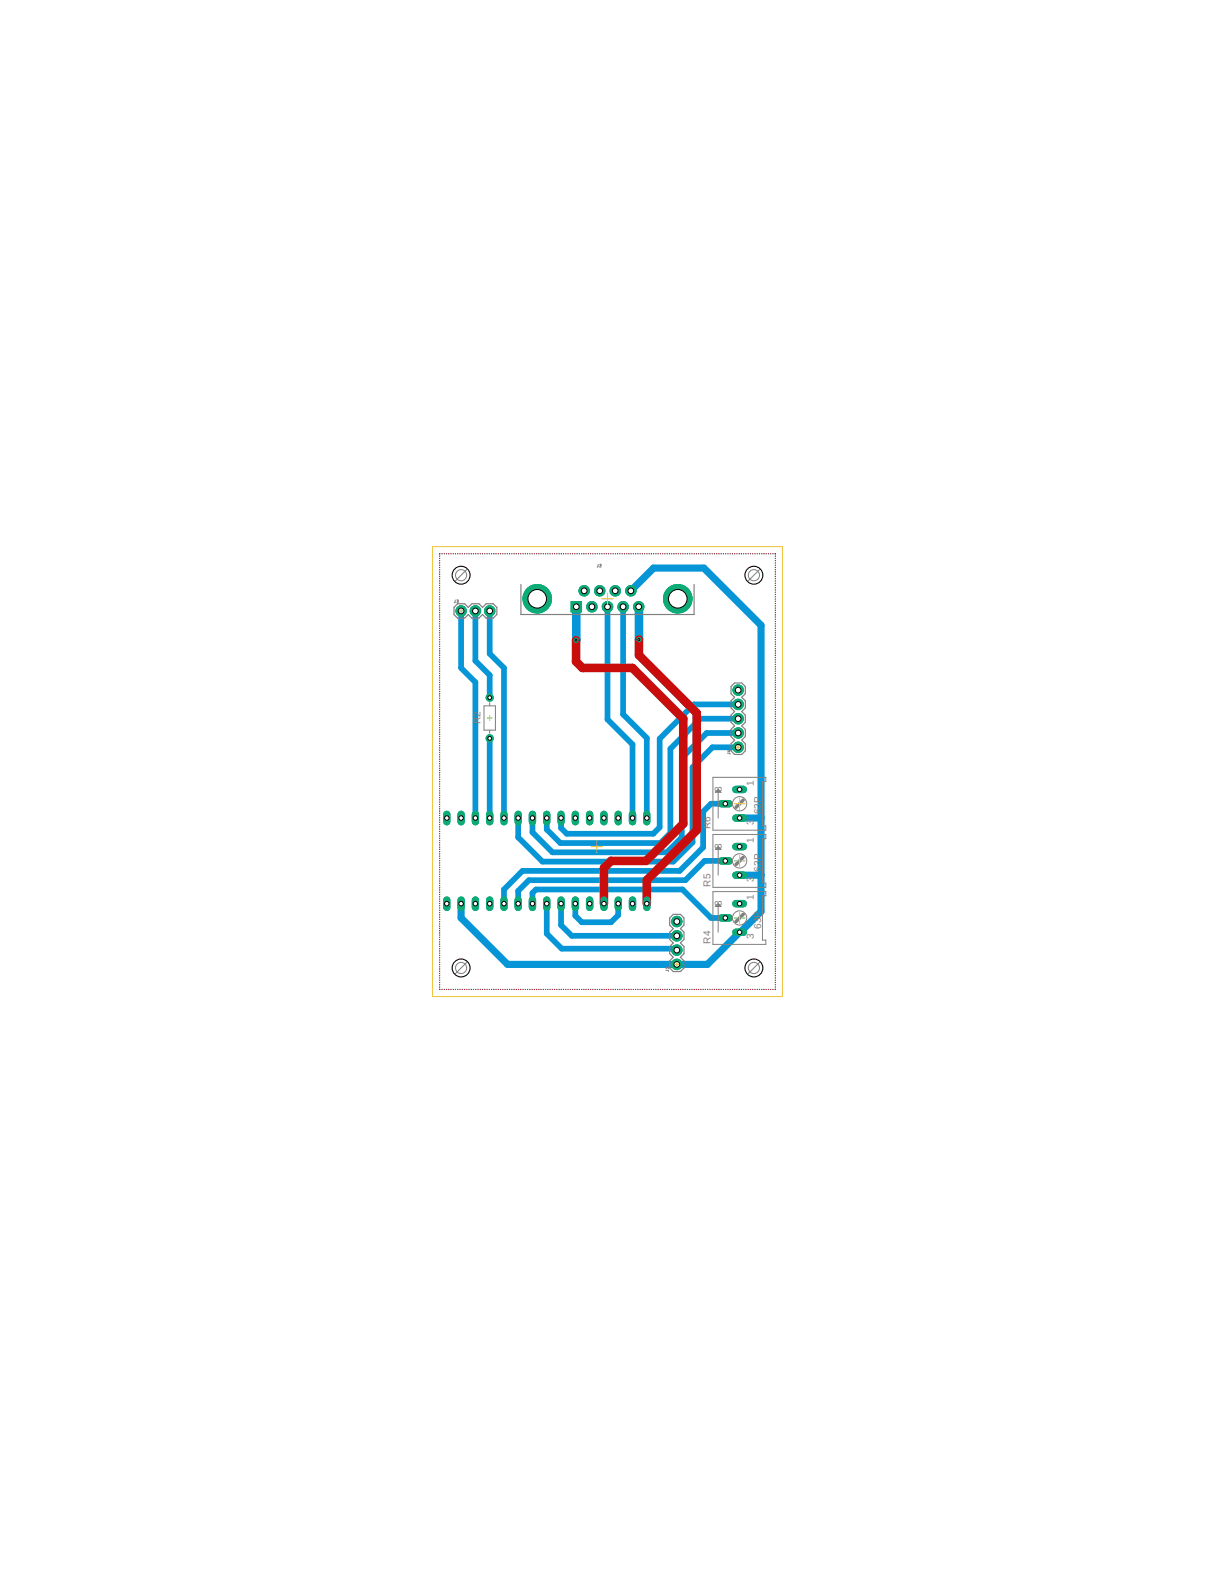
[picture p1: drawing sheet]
<svg xmlns="http://www.w3.org/2000/svg" width="216mm" height="279mm" viewBox="0 0 216 279" stroke-linecap="round" stroke-linejoin="round" font-family="sans-serif">
<defs><g id="words">
<g font-size="1.8" fill="#808080">
<text x="85.4" y="128.7" transform="rotate(-90 85.4 128.7)">R2</text>
<text x="128.3" y="140.7" transform="rotate(-90 128.3 140.7)">3</text>
<text x="134" y="139.7" transform="rotate(-90 134 139.7)">1</text>
<text x="126.2" y="147.4" transform="rotate(-90 126.2 147.4)">R6</text>
<text x="134" y="149.8" transform="rotate(-90 134 149.8)">1</text>
<text x="134" y="146.7" transform="rotate(-90 134 146.7)">3</text>
<text x="135.2" y="144.8" transform="rotate(-90 135.2 144.8)">63P</text>
<text x="128.3" y="150.9" transform="rotate(-90 128.3 150.9)">3</text>
<text x="135.2" y="154.9" transform="rotate(-90 135.2 154.9)">63P</text>
<text x="126.2" y="157.6" transform="rotate(-90 126.2 157.6)">R5</text>
<text x="128.3" y="161" transform="rotate(-90 128.3 161)">3</text>
<text x="134" y="160" transform="rotate(-90 134 160)">1</text>
<text x="134" y="156.8" transform="rotate(-90 134 156.8)">3</text>
<text x="126.2" y="167.7" transform="rotate(-90 126.2 167.7)">R4</text>
<text x="134" y="167" transform="rotate(-90 134 167)">3</text>
<text x="135.2" y="165.1" transform="rotate(-90 135.2 165.1)">63P</text>
</g>
</g></defs>
<g fill="none" stroke="#0696d7" stroke-width="1">
<path d="M81.9 108.6v10.1l2.6 2.6v24.1M84.5 108.6v8.9l2.5 2.5v4M87 108.6v7.6l2.6 2.5v26.7M107.9 107.8v20.1l4.5 4.4v13.1M110.7 107.8v19.2l4.2 4.2v14.2M87 131.2v14.2M131.2 132.8h-4.6l-3.5 3.6v13.3l-3.5 3.4h-23.2l-4.3-4.3v-3.4M131.2 127.7h-6.8l-5.3 5.4v15l-1.8 1.7h-17.7l-2.4-2.4v-2M131.2 125.2h-7.9l-6.1 6.1v15.7l-1.1 1.2h-15.4l-1-1v-1.8M131.2 130.3h-5.6l-4.4 4.4v14.1l-2.7 2.7h-20.3l-3.6-3.6v-2.5M128.9 153h-3.7l-3.4 3.4h-27.8l-1.9 1.9v2.3M128.9 142.9h-2.6l-1.4 1.4v6.3l-4.1 4.2h-28l-3.2 3.3v2.5"/>
<path d="M94.6 160.6v-1.9l.6-.6h26.1l5 5.1h2.6M97.2 160.6v5.3l2.6 2.7h20.2l.3 .3M99.7 160.6v3.8l1.9 1.9h18.7M102.2 160.6v2.2l1.2 1.1h5.2l1.3-1.3v-2"/>
</g>
<path d="M112.1 105l4-4h9l10.1 10.1v50.9l-9.5 9.4h-35.5l-8.3-8.2v-2.6M131.4 145.4h3.8M131.4 155.6h3.8" fill="none" stroke="#0696d7" stroke-width="1.3"/>
<g fill="none" stroke="#0696d7" stroke-width=".19">
<path d="M78.1 98.8v.1M78.1 99.2v.1M78.1 99.6v.1M78.2 98.4l-.1 .1M78.5 98.4h.1M78.9 98.4h.1M79.3 98.4h.1M79.7 98.4h.1M80.1 98.4h.1M80.5 98.4h.1M80.9 98.4h.1M81.3 98.4h.1"/>
<path d="M81.7 98.4h.1M82.1 98.4h.1M82.5 98.4h.1M82.9 98.4h.1M83.3 98.4h.1M83.7 98.4h.1M84.1 98.4h.1M84.5 98.4h.1M84.9 98.4h.1M85.3 98.4h.1M85.7 98.4h.1M86.1 98.4h.1"/>
<path d="M86.5 98.4h.1M86.9 98.4h.1M87.3 98.4h.1M87.7 98.4h.1M88.1 98.4h.1M88.5 98.4h.1M88.9 98.4h.1M89.3 98.4h.1M89.7 98.4h.1M90.1 98.4h.1M90.5 98.4h.1M90.9 98.4h.1"/>
<path d="M91.3 98.4h.1M91.7 98.4h.1M92.1 98.4h.1M92.5 98.4h.1M92.9 98.4h.1M93.3 98.4h.1M93.7 98.4h.1M94.1 98.4h.1M94.5 98.4h.1M94.9 98.4h.1M95.3 98.4h.1M95.7 98.4h.1"/>
<path d="M96.1 98.4h.1M96.5 98.4h.1M96.9 98.4h.1M97.3 98.4h.1M97.7 98.4h.1M98.1 98.4h.1M98.5 98.4h.1M98.9 98.4h.1M99.3 98.4h.1M99.7 98.4h.1M100.1 98.4h.1M100.5 98.4h.1"/>
<path d="M100.9 98.4h.1M101.3 98.4h.1M101.7 98.4h.1M102.1 98.4h.1M102.5 98.4h.1M102.9 98.4h.1M103.3 98.4h.1M103.7 98.4h.1M104.1 98.4h.1M104.5 98.4h.1M104.9 98.4h.1M105.3 98.4h.1"/>
<path d="M105.7 98.4h.1M106.1 98.4h.1M106.5 98.4h.1M106.9 98.4h.1M107.3 98.4h.1M107.7 98.4h.1M108.1 98.4h.1M108.5 98.4h.1M108.9 98.4h.1M109.3 98.4h.1M109.7 98.4h.1M110.1 98.4h.1"/>
<path d="M110.5 98.4h.1M110.9 98.4h.1M111.3 98.4h.1M111.7 98.4h.1M112.1 98.4h.1M112.5 98.4h.1M112.9 98.4h.1M113.3 98.4h.1M113.7 98.4h.1M114.1 98.4h.1M114.5 98.4h.1M114.9 98.4h.1"/>
<path d="M115.3 98.4h.1M115.7 98.4h.1M116.1 98.4h.1M116.5 98.4h.1M116.9 98.4h.1M117.3 98.4h.1M117.7 98.4h.1M118.1 98.4h.1M118.5 98.4h.1M118.9 98.4h.1M119.3 98.4h.1M119.7 98.4h.1"/>
<path d="M120.1 98.4h.1M120.5 98.4h.1M120.9 98.4h.1M121.3 98.4h.1M121.7 98.4h.1M122.1 98.4h.1M122.5 98.4h.1M122.9 98.4h.1M123.3 98.4h.1M123.7 98.4h.1M124.1 98.4h.1M124.5 98.4h.1"/>
<path d="M124.9 98.4h.1M125.3 98.4h.1M125.7 98.4h.1M126.1 98.4h.1M126.5 98.4h.1M126.9 98.4h.1M127.3 98.4h.1M127.7 98.4h.1M128.1 98.4h.1M128.5 98.4h.1M128.9 98.4h.1M129.3 98.4h.1"/>
<path d="M129.7 98.4h.1M130.1 98.4h.1M130.5 98.4h.1M130.9 98.4h.1M131.3 98.4h.1M131.7 98.4h.1M132.1 98.4h.1M132.5 98.4h.1M132.9 98.4h.1M133.3 98.4h.1M133.7 98.4h.1M134.1 98.4h.1"/>
<path d="M134.5 98.4h.1M134.9 98.4h.1M135.3 98.4h.1M135.7 98.4h.1M136.1 98.4h.1M136.5 98.4h.1M136.9 98.4h.1M137.3 98.4h.1M137.7 98.4l.1 .1M137.8 98.8v.1M137.8 99.2v.1M137.8 99.6v.1"/>
<path d="M78.1 100v.1M78.1 100.4v.1M78.1 100.8v.1M78.1 101.2v.1M78.1 101.6v.1M78.1 102v.1M78.1 102.4v.1M78.1 102.8v.1M78.1 103.2v.1M78.1 103.6v.1M78.1 104v.1M78.1 104.4v.1"/>
<path d="M78.1 104.8v.1M78.1 105.2v.1M78.1 105.6v.1M78.1 106v.1M78.1 106.4v.1M78.1 106.8v.1M78.1 107.3h.1M78.1 107.7h.1M78.1 108.1h.1M78.1 108.4v.1M78.1 108.8v.1M78.1 109.2v.1"/>
<path d="M78.1 109.6v.1M78.1 110v.1M78.1 110.4v.1M78.1 110.8v.1M78.1 111.3h.1M78.1 111.7h.1M78.1 112.1h.1M78.1 112.5h.1M78.1 112.9h.1M78.1 113.3h.1M78.1 113.7h.1M78.1 114.1h.1"/>
<path d="M78.1 114.5h.1M78.1 114.9h.1M78.1 115.3h.1M78.1 115.7h.1M78.1 116.1h.1M78.1 116.5h.1M78.1 116.9h.1M78.1 117.3h.1M78.1 117.7h.1M78.1 118.1h.1M78.1 118.5h.1M78.1 118.9h.1"/>
<path d="M78.1 119.3h.1M78.1 119.7h.1M137.8 100v.1M137.8 100.4v.1M137.8 100.8v.1M137.8 101.2v.1M137.8 101.6v.1M137.8 102v.1M137.8 102.4v.1M137.8 102.8v.1M137.8 103.2v.1M137.8 103.6v.1"/>
<path d="M137.8 104v.1M137.8 104.4v.1M137.8 104.8v.1M137.8 105.2v.1M137.8 105.6v.1M137.8 106v.1M137.8 106.4v.1M137.8 106.8v.1M137.8 107.3h.1M137.8 107.7h.1M137.8 108.1h.1M137.8 108.4v.1"/>
<path d="M137.8 108.8v.1M137.8 109.2v.1M137.8 109.6v.1M137.8 110v.1M137.8 110.4v.1M137.8 110.8v.1M137.8 111.3h.1M137.8 111.7h.1M137.8 112.1h.1M137.8 112.5h.1M137.8 112.9h.1M137.8 113.3h.1"/>
<path d="M137.8 113.7h.1M137.8 114.1h.1M137.8 114.5h.1M137.8 114.9h.1M137.8 115.3h.1M137.8 115.7h.1M137.8 116.1h.1M137.8 116.5h.1M137.8 116.9h.1M137.8 117.3h.1M137.8 117.7h.1M137.8 118.1h.1"/>
<path d="M137.8 118.5h.1M137.8 118.9h.1M137.8 119.3h.1M137.8 119.7h.1M78.1 120.1h.1M78.1 120.5h.1M78.1 120.9h.1M78.1 121.3h.1M78.1 121.7h.1M78.1 122.1h.1M78.1 122.5h.1M78.1 122.9h.1"/>
<path d="M78.1 123.3h.1M78.1 123.7h.1M78.1 124.1h.1M78.1 124.5h.1M78.1 124.9h.1M78.1 125.3h.1M78.1 125.7h.1M78.1 126.1h.1M78.1 126.5h.1M78.1 126.9h.1M78.1 127.3h.1M78.1 127.7h.1"/>
<path d="M78.1 128.1h.1M78.1 128.5h.1M78.1 128.9h.1M78.1 129.3h.1M78.1 129.7v.1M78.1 130.1v.1M78.1 130.5v.1M78.1 130.9h.1M78.1 131.3h.1M78.1 131.7h.1M78.1 132.1h.1M78.1 132.5h.1"/>
<path d="M78.1 132.9h.1M78.1 133.3h.1M78.1 133.7v.1M78.1 134.1v.1M78.1 134.5v.1M78.1 134.9v.1M78.1 135.3v.1M78.1 135.7v.1M78.1 136.1v.1M78.1 136.5v.1M78.1 136.9v.1M78.1 137.3v.1"/>
<path d="M78.1 137.7v.1M78.1 138.1v.1M78.1 138.5v.1M78.1 138.9v.1M78.1 139.3v.1M78.1 139.7v.1M137.8 120.1h.1M137.8 120.5h.1M137.8 120.9h.1M137.8 121.3h.1M137.8 121.7h.1M137.8 122.1h.1"/>
<path d="M137.8 122.5h.1M137.8 122.9h.1M137.8 123.3h.1M137.8 123.7h.1M137.8 124.1h.1M137.8 124.5h.1M137.8 124.9h.1M137.8 125.3h.1M137.8 125.7h.1M137.8 126.1h.1M137.8 126.5h.1M137.8 126.9h.1"/>
<path d="M137.8 127.3h.1M137.8 127.7h.1M137.8 128.1h.1M137.8 128.5h.1M137.8 128.9h.1M137.8 129.3h.1M137.8 129.7v.1M137.8 130.1v.1M137.8 130.5v.1M137.8 130.9h.1M137.8 131.3h.1M137.8 131.7h.1"/>
<path d="M137.8 132.1h.1M137.8 132.5h.1M137.8 132.9h.1M137.8 133.3h.1M137.8 133.7v.1M137.8 134.1v.1M137.8 134.5v.1M137.8 134.9v.1M137.8 135.3v.1M137.8 135.7v.1M137.8 136.1v.1M137.8 136.5v.1"/>
<path d="M137.8 136.9v.1M137.8 137.3v.1M137.8 137.7v.1M137.8 138.1v.1M137.8 138.5v.1M137.8 138.9v.1M137.8 139.3v.1M137.8 139.7v.1M78.1 140.1v.1M78.1 140.5v.1M78.1 140.9v.1M78.1 141.3v.1"/>
<path d="M78.1 141.7v.1M78.1 142.1v.1M78.1 142.5v.1M78.1 142.9v.1M78.1 143.3v.1M78.1 143.7v.1M78.1 144.1v.1M78.1 144.5v.1M78.1 144.9v.1M78.1 145.3v.1M78.1 145.7v.1M78.1 146.1v.1"/>
<path d="M78.1 146.5v.1M78.1 146.9v.1M78.1 147.3v.1M78.1 147.7v.1M78.1 148.1v.1M78.1 148.5v.1M78.1 148.9v.1M78.1 149.4h.1M78.1 149.8h.1M78.1 150.2h.1M78.1 150.6h.1M78.1 150.9v.1"/>
<path d="M78.1 151.3v.1M78.1 151.7v.1M78.1 152.1v.1M78.1 152.5v.1M78.1 153h.1M78.1 153.4h.1M78.1 153.8h.1M78.1 154.2h.1M78.1 154.6h.1M78.1 155h.1M78.1 155.4h.1M78.1 155.8h.1"/>
<path d="M78.1 156.2h.1M78.1 156.6h.1M78.1 157h.1M78.1 157.4h.1M78.1 157.8h.1M78.1 158.2h.1M78.1 158.6h.1M78.1 159h.1M78.1 159.4h.1M78.1 159.8h.1M137.8 140.1v.1M137.8 140.5v.1"/>
<path d="M137.8 140.9v.1M137.8 141.3v.1M137.8 141.7v.1M137.8 142.1v.1M137.8 142.5v.1M137.8 142.9v.1M137.8 143.3v.1M137.8 143.7v.1M137.8 144.1v.1M137.8 144.5v.1M137.8 144.9v.1M137.8 145.3v.1"/>
<path d="M137.8 145.7v.1M137.8 146.1v.1M137.8 146.5v.1M137.8 146.9v.1M137.8 147.3v.1M137.8 147.7v.1M137.8 148.1v.1M137.8 148.5v.1M137.8 148.9v.1M137.8 149.4h.1M137.8 149.8h.1M137.8 150.2h.1"/>
<path d="M137.8 150.6h.1M137.8 150.9v.1M137.8 151.3v.1M137.8 151.7v.1M137.8 152.1v.1M137.8 152.5v.1M137.8 153h.1M137.8 153.4h.1M137.8 153.8h.1M137.8 154.2h.1M137.8 154.6h.1M137.8 155h.1"/>
<path d="M137.8 155.4h.1M137.8 155.8h.1M137.8 156.2h.1M137.8 156.6h.1M137.8 157h.1M137.8 157.4h.1M137.8 157.8h.1M137.8 158.2h.1M137.8 158.6h.1M137.8 159h.1M137.8 159.4h.1M137.8 159.8h.1"/>
<path d="M78.1 175.8l.1 .1M78.1 160.2h.1M78.1 160.6h.1M78.1 161h.1M78.1 161.4h.1M78.1 161.8h.1M78.1 162.2h.1M78.1 162.6h.1M78.1 163h.1M78.1 163.4h.1M78.1 163.8h.1M78.1 164.2h.1"/>
<path d="M78.1 164.6h.1M78.1 165h.1M78.1 165.4h.1M78.1 165.8h.1M78.1 166.2h.1M78.1 166.6h.1M78.1 167h.1M78.1 167.4h.1M78.1 167.8h.1M78.1 168.2h.1M78.1 168.6h.1M78.1 169h.1"/>
<path d="M78.1 169.4h.1M78.1 169.8h.1M78.1 170.2h.1M78.1 170.6h.1M78.1 171h.1M78.1 171.4h.1M78.1 171.8v.1M78.1 172.2v.1M78.1 172.6v.1M78.1 173h.1M78.1 173.4h.1M78.1 173.8h.1"/>
<path d="M78.1 174.2h.1M78.1 174.6h.1M78.1 175h.1M78.1 175.4v.1M78.5 175.9h.1M78.9 175.9h.1M79.3 175.9h.1M79.7 175.9h.1M80.1 175.9h.1M80.5 175.9h.1M80.9 175.9h.1M81.3 175.9h.1"/>
<path d="M81.7 175.9h.1M82.1 175.9h.1M82.5 175.9h.1M82.9 175.9h.1M83.3 175.9h.1M83.7 175.9h.1M84.1 175.9h.1M84.5 175.9h.1M84.9 175.9h.1M85.3 175.9h.1M85.7 175.9h.1M86.1 175.9h.1"/>
<path d="M86.5 175.9h.1M86.9 175.9h.1M87.3 175.9h.1M87.7 175.9h.1M88.1 175.9h.1M88.5 175.9h.1M88.9 175.9h.1M89.3 175.9h.1M89.7 175.9h.1M90.1 175.9h.1M90.5 175.9h.1M90.9 175.9h.1"/>
<path d="M91.3 175.9h.1M91.7 175.9h.1M92.1 175.9h.1M92.5 175.9h.1M92.9 175.9h.1M93.3 175.9h.1M93.7 175.9h.1M94.1 175.9h.1M94.5 175.9h.1M94.9 175.9h.1M95.3 175.9h.1M95.7 175.9h.1"/>
<path d="M96.1 175.9h.1M96.5 175.9h.1M96.9 175.9h.1M97.3 175.9h.1M97.7 175.9h.1M98.1 175.9h.1M98.5 175.9h.1M98.9 175.9h.1M99.3 175.9h.1M99.7 175.9h.1M100.1 175.9h.1M100.5 175.9h.1"/>
<path d="M100.9 175.9h.1M101.3 175.9h.1M101.7 175.9h.1M102.1 175.9h.1M102.5 175.9h.1M102.9 175.9h.1M103.3 175.9h.1M103.7 175.9h.1M104.1 175.9h.1M104.5 175.9h.1M104.9 175.9h.1M105.3 175.9h.1"/>
<path d="M105.7 175.9h.1M106.1 175.9h.1M106.5 175.9h.1M106.9 175.9h.1M107.3 175.9h.1M107.7 175.9h.1M108.1 175.9h.1M108.5 175.9h.1M108.9 175.9h.1M109.3 175.9h.1M109.7 175.9h.1M110.1 175.9h.1"/>
<path d="M110.5 175.9h.1M110.9 175.9h.1M111.3 175.9h.1M111.7 175.9h.1M112.1 175.9h.1M112.5 175.9h.1M112.9 175.9h.1M113.3 175.9h.1M113.7 175.9h.1M114.1 175.9h.1M114.5 175.9h.1M114.9 175.9h.1"/>
<path d="M115.3 175.9h.1M115.7 175.9h.1M116.1 175.9h.1M116.5 175.9h.1M116.9 175.9h.1M117.3 175.9h.1M117.7 175.9h.1M118.1 175.9h.1M118.5 175.9h.1M118.9 175.9h.1M119.3 175.9h.1M119.7 175.9h.1"/>
<path d="M120.1 175.9h.1M120.5 175.9h.1M120.9 175.9h.1M121.3 175.9h.1M121.7 175.9h.1M122.1 175.9h.1M122.5 175.9h.1M122.9 175.9h.1M123.3 175.9h.1M123.7 175.9h.1M124.1 175.9h.1M124.5 175.9h.1"/>
<path d="M124.9 175.9h.1M125.3 175.9h.1M125.7 175.9h.1M126.1 175.9h.1M126.5 175.9h.1M126.9 175.9h.1M127.3 175.9h.1M127.7 175.9h.1M128.1 175.9h.1M128.5 175.9h.1M128.9 175.9h.1M129.3 175.9h.1"/>
<path d="M129.7 175.9h.1M130.1 175.9h.1M130.5 175.9h.1M130.9 175.9h.1M131.3 175.9h.1M131.7 175.9h.1M132.1 175.9h.1M132.5 175.9h.1M132.9 175.9h.1M133.3 175.9h.1M133.7 175.9h.1M134.1 175.9h.1"/>
<path d="M134.5 175.9h.1M134.9 175.9h.1M135.3 175.9h.1M135.7 175.9h.1M136.1 175.9h.1M136.5 175.9h.1M136.9 175.9h.1M137.3 175.9h.1M137.8 175.8l-.1 .1M137.8 160.2h.1M137.8 160.6h.1M137.8 161h.1"/>
<path d="M137.8 161.4h.1M137.8 161.8h.1M137.8 162.2h.1M137.8 162.6h.1M137.8 163h.1M137.8 163.4h.1M137.8 163.8h.1M137.8 164.2h.1M137.8 164.6h.1M137.8 165h.1M137.8 165.4h.1M137.8 165.8h.1"/>
<path d="M137.8 166.2h.1M137.8 166.6h.1M137.8 167h.1M137.8 167.4h.1M137.8 167.8h.1M137.8 168.2h.1M137.8 168.6h.1M137.8 169h.1M137.8 169.4h.1M137.8 169.8h.1M137.8 170.2h.1M137.8 170.6h.1"/>
<path d="M137.8 171h.1M137.8 171.4h.1M137.8 171.8v.1M137.8 172.2v.1M137.8 172.6v.1M137.8 173h.1M137.8 173.4h.1M137.8 173.8h.1M137.8 174.2h.1M137.8 174.6h.1M137.8 175h.1M137.8 175.4v.1"/>
</g>
<path d="M102.4 107.8v6M113.5 107.8v5.9" fill="none" stroke="#0696d7" stroke-width="1.5"/>
<circle cx="120.3" cy="171.4" r=".93" fill="#0dab76" stroke="#0dab76" stroke-width=".18"/>
<circle cx="120.3" cy="171.4" r=".51" fill="#fff" stroke="#000" stroke-width=".18"/>
<circle cx="120.3" cy="168.9" r=".93" fill="#0dab76" stroke="#0dab76" stroke-width=".18"/>
<circle cx="120.3" cy="168.9" r=".51" fill="#fff" stroke="#000" stroke-width=".18"/>
<circle cx="120.3" cy="166.3" r=".93" fill="#0dab76" stroke="#0dab76" stroke-width=".18"/>
<circle cx="120.3" cy="166.3" r=".51" fill="#fff" stroke="#000" stroke-width=".18"/>
<circle cx="120.3" cy="163.8" r=".93" fill="#0dab76" stroke="#0dab76" stroke-width=".18"/>
<circle cx="120.3" cy="163.8" r=".51" fill="#fff" stroke="#000" stroke-width=".18"/>
<path d="M101.5 106.9h1.8v1.9h-1.8z" fill="#0dab76" stroke="#0dab76" stroke-width=".18"/>
<circle cx="102.4" cy="107.8" r=".51" fill="#fff" stroke="#000" stroke-width=".18"/>
<circle cx="105.2" cy="107.8" r=".93" fill="#0dab76" stroke="#0dab76" stroke-width=".18"/>
<circle cx="105.2" cy="107.8" r=".51" fill="#fff" stroke="#000" stroke-width=".18"/>
<circle cx="107.9" cy="107.8" r=".93" fill="#0dab76" stroke="#0dab76" stroke-width=".18"/>
<circle cx="107.9" cy="107.8" r=".51" fill="#fff" stroke="#000" stroke-width=".18"/>
<circle cx="110.7" cy="107.8" r=".93" fill="#0dab76" stroke="#0dab76" stroke-width=".18"/>
<circle cx="110.7" cy="107.8" r=".51" fill="#fff" stroke="#000" stroke-width=".18"/>
<circle cx="113.5" cy="107.8" r=".93" fill="#0dab76" stroke="#0dab76" stroke-width=".18"/>
<circle cx="113.5" cy="107.8" r=".51" fill="#fff" stroke="#000" stroke-width=".18"/>
<circle cx="103.8" cy="105" r=".93" fill="#0dab76" stroke="#0dab76" stroke-width=".18"/>
<circle cx="103.8" cy="105" r=".51" fill="#fff" stroke="#000" stroke-width=".18"/>
<circle cx="106.6" cy="105" r=".93" fill="#0dab76" stroke="#0dab76" stroke-width=".18"/>
<circle cx="106.6" cy="105" r=".51" fill="#fff" stroke="#000" stroke-width=".18"/>
<circle cx="109.3" cy="105" r=".93" fill="#0dab76" stroke="#0dab76" stroke-width=".18"/>
<circle cx="109.3" cy="105" r=".51" fill="#fff" stroke="#000" stroke-width=".18"/>
<circle cx="112.1" cy="105" r=".93" fill="#0dab76" stroke="#0dab76" stroke-width=".18"/>
<circle cx="112.1" cy="105" r=".51" fill="#fff" stroke="#000" stroke-width=".18"/>
<circle cx="95.5" cy="106.4" r="2.54" fill="#0dab76" stroke="#0dab76" stroke-width=".18"/>
<circle cx="95.5" cy="106.4" r="1.65" fill="#fff" stroke="#000" stroke-width=".18"/>
<circle cx="120.4" cy="106.4" r="2.54" fill="#0dab76" stroke="#0dab76" stroke-width=".18"/>
<circle cx="120.4" cy="106.4" r="1.65" fill="#fff" stroke="#000" stroke-width=".18"/>
<path d="M130.8 165.7h1.3" fill="none" stroke="#0dab76" stroke-width="1.3"/>
<circle cx="131.4" cy="165.7" r=".4" fill="#fff" stroke="#000" stroke-width=".18"/>
<path d="M130.8 160.6h1.3" fill="none" stroke="#0dab76" stroke-width="1.3"/>
<circle cx="131.4" cy="160.6" r=".4" fill="#fff" stroke="#000" stroke-width=".18"/>
<path d="M128.2 163.2h1.4" fill="none" stroke="#0dab76" stroke-width="1.3"/>
<circle cx="128.9" cy="163.2" r=".4" fill="#fff" stroke="#000" stroke-width=".18"/>
<path d="M130.8 155.6h1.3" fill="none" stroke="#0dab76" stroke-width="1.3"/>
<circle cx="131.4" cy="155.6" r=".4" fill="#fff" stroke="#000" stroke-width=".18"/>
<path d="M130.8 150.5h1.3" fill="none" stroke="#0dab76" stroke-width="1.3"/>
<circle cx="131.4" cy="150.5" r=".4" fill="#fff" stroke="#000" stroke-width=".18"/>
<path d="M128.2 153h1.4" fill="none" stroke="#0dab76" stroke-width="1.3"/>
<circle cx="128.9" cy="153" r=".4" fill="#fff" stroke="#000" stroke-width=".18"/>
<path d="M130.8 145.4h1.3" fill="none" stroke="#0dab76" stroke-width="1.3"/>
<circle cx="131.4" cy="145.4" r=".4" fill="#fff" stroke="#000" stroke-width=".18"/>
<path d="M130.8 140.3h1.3" fill="none" stroke="#0dab76" stroke-width="1.3"/>
<circle cx="131.4" cy="140.3" r=".4" fill="#fff" stroke="#000" stroke-width=".18"/>
<path d="M128.2 142.9h1.4" fill="none" stroke="#0dab76" stroke-width="1.3"/>
<circle cx="128.9" cy="142.9" r=".4" fill="#fff" stroke="#000" stroke-width=".18"/>
<circle cx="131.2" cy="132.8" r=".93" fill="#0dab76" stroke="#0dab76" stroke-width=".18"/>
<circle cx="131.2" cy="132.8" r=".51" fill="#fff" stroke="#000" stroke-width=".18"/>
<circle cx="131.2" cy="130.3" r=".93" fill="#0dab76" stroke="#0dab76" stroke-width=".18"/>
<circle cx="131.2" cy="130.3" r=".51" fill="#fff" stroke="#000" stroke-width=".18"/>
<circle cx="131.2" cy="127.7" r=".93" fill="#0dab76" stroke="#0dab76" stroke-width=".18"/>
<circle cx="131.2" cy="127.7" r=".51" fill="#fff" stroke="#000" stroke-width=".18"/>
<circle cx="131.2" cy="125.2" r=".93" fill="#0dab76" stroke="#0dab76" stroke-width=".18"/>
<circle cx="131.2" cy="125.2" r=".51" fill="#fff" stroke="#000" stroke-width=".18"/>
<circle cx="131.2" cy="122.7" r=".93" fill="#0dab76" stroke="#0dab76" stroke-width=".18"/>
<circle cx="131.2" cy="122.7" r=".51" fill="#fff" stroke="#000" stroke-width=".18"/>
<path d="M114.9 144.7v1.3" fill="none" stroke="#0dab76" stroke-width="1.3"/>
<circle cx="114.9" cy="145.4" r=".4" fill="#fff" stroke="#000" stroke-width=".18"/>
<path d="M112.4 144.7v1.3" fill="none" stroke="#0dab76" stroke-width="1.3"/>
<circle cx="112.4" cy="145.4" r=".4" fill="#fff" stroke="#000" stroke-width=".18"/>
<path d="M109.9 144.7v1.3" fill="none" stroke="#0dab76" stroke-width="1.3"/>
<circle cx="109.9" cy="145.4" r=".4" fill="#fff" stroke="#000" stroke-width=".18"/>
<path d="M107.3 144.7v1.3" fill="none" stroke="#0dab76" stroke-width="1.3"/>
<circle cx="107.3" cy="145.4" r=".4" fill="#fff" stroke="#000" stroke-width=".18"/>
<path d="M104.8 144.7v1.3" fill="none" stroke="#0dab76" stroke-width="1.3"/>
<circle cx="104.8" cy="145.4" r=".4" fill="#fff" stroke="#000" stroke-width=".18"/>
<path d="M102.2 144.7v1.3" fill="none" stroke="#0dab76" stroke-width="1.3"/>
<circle cx="102.2" cy="145.4" r=".4" fill="#fff" stroke="#000" stroke-width=".18"/>
<path d="M99.7 144.7v1.3" fill="none" stroke="#0dab76" stroke-width="1.3"/>
<circle cx="99.7" cy="145.4" r=".4" fill="#fff" stroke="#000" stroke-width=".18"/>
<path d="M97.2 144.7v1.3" fill="none" stroke="#0dab76" stroke-width="1.3"/>
<circle cx="97.2" cy="145.4" r=".4" fill="#fff" stroke="#000" stroke-width=".18"/>
<path d="M94.6 144.7v1.3" fill="none" stroke="#0dab76" stroke-width="1.3"/>
<circle cx="94.6" cy="145.4" r=".4" fill="#fff" stroke="#000" stroke-width=".18"/>
<path d="M92.1 144.7v1.3" fill="none" stroke="#0dab76" stroke-width="1.3"/>
<circle cx="92.1" cy="145.4" r=".4" fill="#fff" stroke="#000" stroke-width=".18"/>
<path d="M89.6 144.7v1.3" fill="none" stroke="#0dab76" stroke-width="1.3"/>
<circle cx="89.6" cy="145.4" r=".4" fill="#fff" stroke="#000" stroke-width=".18"/>
<path d="M87 144.7v1.3" fill="none" stroke="#0dab76" stroke-width="1.3"/>
<circle cx="87" cy="145.4" r=".4" fill="#fff" stroke="#000" stroke-width=".18"/>
<path d="M114.9 160v1.3" fill="none" stroke="#0dab76" stroke-width="1.3"/>
<circle cx="114.9" cy="160.6" r=".4" fill="#fff" stroke="#000" stroke-width=".18"/>
<path d="M112.4 160v1.3" fill="none" stroke="#0dab76" stroke-width="1.3"/>
<circle cx="112.4" cy="160.6" r=".4" fill="#fff" stroke="#000" stroke-width=".18"/>
<path d="M109.9 160v1.3" fill="none" stroke="#0dab76" stroke-width="1.3"/>
<circle cx="109.9" cy="160.6" r=".4" fill="#fff" stroke="#000" stroke-width=".18"/>
<path d="M94.6 160v1.3" fill="none" stroke="#0dab76" stroke-width="1.3"/>
<circle cx="94.6" cy="160.6" r=".4" fill="#fff" stroke="#000" stroke-width=".18"/>
<path d="M92.1 160v1.3" fill="none" stroke="#0dab76" stroke-width="1.3"/>
<circle cx="92.1" cy="160.6" r=".4" fill="#fff" stroke="#000" stroke-width=".18"/>
<path d="M89.6 160v1.3" fill="none" stroke="#0dab76" stroke-width="1.3"/>
<circle cx="89.6" cy="160.6" r=".4" fill="#fff" stroke="#000" stroke-width=".18"/>
<path d="M87 160v1.3" fill="none" stroke="#0dab76" stroke-width="1.3"/>
<circle cx="87" cy="160.6" r=".4" fill="#fff" stroke="#000" stroke-width=".18"/>
<path d="M79.4 160v1.3" fill="none" stroke="#0dab76" stroke-width="1.3"/>
<circle cx="79.4" cy="160.6" r=".4" fill="#fff" stroke="#000" stroke-width=".18"/>
<path d="M79.4 144.7v1.3" fill="none" stroke="#0dab76" stroke-width="1.3"/>
<circle cx="79.4" cy="145.4" r=".4" fill="#fff" stroke="#000" stroke-width=".18"/>
<path d="M81.9 144.7v1.3" fill="none" stroke="#0dab76" stroke-width="1.3"/>
<circle cx="81.9" cy="145.4" r=".4" fill="#fff" stroke="#000" stroke-width=".18"/>
<path d="M84.5 144.7v1.3" fill="none" stroke="#0dab76" stroke-width="1.3"/>
<circle cx="84.5" cy="145.4" r=".4" fill="#fff" stroke="#000" stroke-width=".18"/>
<path d="M81.9 160v1.3" fill="none" stroke="#0dab76" stroke-width="1.3"/>
<circle cx="81.9" cy="160.6" r=".4" fill="#fff" stroke="#000" stroke-width=".18"/>
<path d="M84.5 160v1.3" fill="none" stroke="#0dab76" stroke-width="1.3"/>
<circle cx="84.5" cy="160.6" r=".4" fill="#fff" stroke="#000" stroke-width=".18"/>
<path d="M107.3 160v1.3" fill="none" stroke="#0dab76" stroke-width="1.3"/>
<circle cx="107.3" cy="160.6" r=".4" fill="#fff" stroke="#000" stroke-width=".18"/>
<path d="M97.2 160v1.3" fill="none" stroke="#0dab76" stroke-width="1.3"/>
<circle cx="97.2" cy="160.6" r=".4" fill="#fff" stroke="#000" stroke-width=".18"/>
<path d="M99.7 160v1.3" fill="none" stroke="#0dab76" stroke-width="1.3"/>
<circle cx="99.7" cy="160.6" r=".4" fill="#fff" stroke="#000" stroke-width=".18"/>
<path d="M102.2 160v1.3" fill="none" stroke="#0dab76" stroke-width="1.3"/>
<circle cx="102.2" cy="160.6" r=".4" fill="#fff" stroke="#000" stroke-width=".18"/>
<path d="M104.8 160v1.3" fill="none" stroke="#0dab76" stroke-width="1.3"/>
<circle cx="104.8" cy="160.6" r=".4" fill="#fff" stroke="#000" stroke-width=".18"/>
<circle cx="81.9" cy="108.6" r=".93" fill="#0dab76" stroke="#0dab76" stroke-width=".18"/>
<circle cx="81.9" cy="108.6" r=".51" fill="#fff" stroke="#000" stroke-width=".18"/>
<circle cx="84.5" cy="108.6" r=".93" fill="#0dab76" stroke="#0dab76" stroke-width=".18"/>
<circle cx="84.5" cy="108.6" r=".51" fill="#fff" stroke="#000" stroke-width=".18"/>
<circle cx="87" cy="108.6" r=".93" fill="#0dab76" stroke="#0dab76" stroke-width=".18"/>
<circle cx="87" cy="108.6" r=".51" fill="#fff" stroke="#000" stroke-width=".18"/>
<circle cx="87" cy="131.2" r=".64" fill="#0dab76" stroke="#0dab76" stroke-width=".18"/>
<circle cx="87" cy="131.2" r=".34" fill="#fff" stroke="#000" stroke-width=".18"/>
<circle cx="87" cy="124" r=".64" fill="#0dab76" stroke="#0dab76" stroke-width=".18"/>
<circle cx="87" cy="124" r=".34" fill="#fff" stroke="#000" stroke-width=".18"/>
<circle cx="102.4" cy="113.8" r=".38" fill="#0dab76" stroke="#0dab76" stroke-width=".18"/>
<circle cx="102.4" cy="113.8" r=".17" fill="#fff" stroke="#000" stroke-width=".18"/>
<circle cx="113.5" cy="113.7" r=".38" fill="#0dab76" stroke="#0dab76" stroke-width=".18"/>
<circle cx="113.5" cy="113.7" r=".17" fill="#fff" stroke="#000" stroke-width=".18"/>
<g fill="none" stroke="#c90d0c" stroke-width=".19">
<path d="M78.1 98.8v.1M78.1 99.2v.1M78.1 99.6v.1M78.2 98.4l-.1 .1M78.5 98.4h.1M78.9 98.4h.1M79.3 98.4h.1M79.7 98.4h.1M80.1 98.4h.1M80.5 98.4h.1M80.9 98.4h.1M81.3 98.4h.1"/>
<path d="M81.7 98.4h.1M82.1 98.4h.1M82.5 98.4h.1M82.9 98.4h.1M83.3 98.4h.1M83.7 98.4h.1M84.1 98.4h.1M84.5 98.4h.1M84.9 98.4h.1M85.3 98.4h.1M85.7 98.4h.1M86.1 98.4h.1"/>
<path d="M86.5 98.4h.1M86.9 98.4h.1M87.3 98.4h.1M87.7 98.4h.1M88.1 98.4h.1M88.5 98.4h.1M88.9 98.4h.1M89.3 98.4h.1M89.7 98.4h.1M90.1 98.4h.1M90.5 98.4h.1M90.9 98.4h.1"/>
<path d="M91.3 98.4h.1M91.7 98.4h.1M92.1 98.4h.1M92.5 98.4h.1M92.9 98.4h.1M93.3 98.4h.1M93.7 98.4h.1M94.1 98.4h.1M94.5 98.4h.1M94.9 98.4h.1M95.3 98.4h.1M95.7 98.4h.1"/>
<path d="M96.1 98.4h.1M96.5 98.4h.1M96.9 98.4h.1M97.3 98.4h.1M97.7 98.4h.1M98.1 98.4h.1M98.5 98.4h.1M98.9 98.4h.1M99.3 98.4h.1M99.7 98.4h.1M100.1 98.4h.1M100.5 98.4h.1"/>
<path d="M100.9 98.4h.1M101.3 98.4h.1M101.7 98.4h.1M102.1 98.4h.1M102.5 98.4h.1M102.9 98.4h.1M103.3 98.4h.1M103.7 98.4h.1M104.1 98.4h.1M104.5 98.4h.1M104.9 98.4h.1M105.3 98.4h.1"/>
<path d="M105.7 98.4h.1M106.1 98.4h.1M106.5 98.4h.1M106.9 98.4h.1M107.3 98.4h.1M107.7 98.4h.1M108.1 98.4h.1M108.5 98.4h.1M108.9 98.4h.1M109.3 98.4h.1M109.7 98.4h.1M110.1 98.4h.1"/>
<path d="M110.5 98.4h.1M110.9 98.4h.1M111.3 98.4h.1M111.7 98.4h.1M112.1 98.4h.1M112.5 98.4h.1M112.9 98.4h.1M113.3 98.4h.1M113.7 98.4h.1M114.1 98.4h.1M114.5 98.4h.1M114.9 98.4h.1"/>
<path d="M115.3 98.4h.1M115.7 98.4h.1M116.1 98.4h.1M116.5 98.4h.1M116.9 98.4h.1M117.3 98.4h.1M117.7 98.4h.1M118.1 98.4h.1M118.5 98.4h.1M118.9 98.4h.1M119.3 98.4h.1M119.7 98.4h.1"/>
<path d="M120.1 98.4h.1M120.5 98.4h.1M120.9 98.4h.1M121.3 98.4h.1M121.7 98.4h.1M122.1 98.4h.1M122.5 98.4h.1M122.9 98.4h.1M123.3 98.4h.1M123.7 98.4h.1M124.1 98.4h.1M124.5 98.4h.1"/>
<path d="M124.9 98.4h.1M125.3 98.4h.1M125.7 98.4h.1M126.1 98.4h.1M126.5 98.4h.1M126.9 98.4h.1M127.3 98.4h.1M127.7 98.4h.1M128.1 98.4h.1M128.5 98.4h.1M128.9 98.4h.1M129.3 98.4h.1"/>
<path d="M129.7 98.4h.1M130.1 98.4h.1M130.5 98.4h.1M130.9 98.4h.1M131.3 98.4h.1M131.7 98.4h.1M132.1 98.4h.1M132.5 98.4h.1M132.9 98.4h.1M133.3 98.4h.1M133.7 98.4h.1M134.1 98.4h.1"/>
<path d="M134.5 98.4h.1M134.9 98.4h.1M135.3 98.4h.1M135.7 98.4h.1M136.1 98.4h.1M136.5 98.4h.1M136.9 98.4h.1M137.3 98.4h.1M137.7 98.4l.1 .1M137.8 98.8v.1M137.8 99.2v.1M137.8 99.6v.1"/>
<path d="M78.1 100v.1M78.1 100.4v.1M78.1 100.8v.1M78.1 101.2v.1M78.1 101.6v.1M78.1 102v.1M78.1 102.4v.1M78.1 102.8v.1M78.1 103.2v.1M78.1 103.6v.1M78.1 104v.1M78.1 104.4v.1"/>
<path d="M78.1 104.8v.1M78.1 105.2v.1M78.1 105.6v.1M78.1 106v.1M78.1 106.4v.1M78.1 106.8v.1M78.1 107.3h.1M78.1 107.7h.1M78.1 108.1h.1M78.1 108.4v.1M78.1 108.8v.1M78.1 109.2v.1"/>
<path d="M78.1 109.6v.1M78.1 110v.1M78.1 110.4v.1M78.1 110.8v.1M78.1 111.3h.1M78.1 111.7h.1M78.1 112.1h.1M78.1 112.5h.1M78.1 112.9h.1M78.1 113.3h.1M78.1 113.7h.1M78.1 114.1h.1"/>
<path d="M78.1 114.5h.1M78.1 114.9h.1M78.1 115.3h.1M78.1 115.7h.1M78.1 116.1h.1M78.1 116.5h.1M78.1 116.9h.1M78.1 117.3h.1M78.1 117.7h.1M78.1 118.1h.1M78.1 118.5h.1M78.1 118.9h.1"/>
<path d="M78.1 119.3h.1M78.1 119.7h.1M137.8 100v.1M137.8 100.4v.1M137.8 100.8v.1M137.8 101.2v.1M137.8 101.6v.1M137.8 102v.1M137.8 102.4v.1M137.8 102.8v.1M137.8 103.2v.1M137.8 103.6v.1"/>
<path d="M137.8 104v.1M137.8 104.4v.1M137.8 104.8v.1M137.8 105.2v.1M137.8 105.6v.1M137.8 106v.1M137.8 106.4v.1M137.8 106.8v.1M137.8 107.3h.1M137.8 107.7h.1M137.8 108.1h.1M137.8 108.4v.1"/>
<path d="M137.8 108.8v.1M137.8 109.2v.1M137.8 109.6v.1M137.8 110v.1M137.8 110.4v.1M137.8 110.8v.1M137.8 111.3h.1M137.8 111.7h.1M137.8 112.1h.1M137.8 112.5h.1M137.8 112.9h.1M137.8 113.3h.1"/>
<path d="M137.8 113.7h.1M137.8 114.1h.1M137.8 114.5h.1M137.8 114.9h.1M137.8 115.3h.1M137.8 115.7h.1M137.8 116.1h.1M137.8 116.5h.1M137.8 116.9h.1M137.8 117.3h.1M137.8 117.7h.1M137.8 118.1h.1"/>
<path d="M137.8 118.5h.1M137.8 118.9h.1M137.8 119.3h.1M137.8 119.7h.1M78.1 120.1h.1M78.1 120.5h.1M78.1 120.9h.1M78.1 121.3h.1M78.1 121.7h.1M78.1 122.1h.1M78.1 122.5h.1M78.1 122.9h.1"/>
<path d="M78.1 123.3h.1M78.1 123.7h.1M78.1 124.1h.1M78.1 124.5h.1M78.1 124.9h.1M78.1 125.3h.1M78.1 125.7h.1M78.1 126.1h.1M78.1 126.5h.1M78.1 126.9h.1M78.1 127.3h.1M78.1 127.7h.1"/>
<path d="M78.1 128.1h.1M78.1 128.5h.1M78.1 128.9h.1M78.1 129.3h.1M78.1 129.7v.1M78.1 130.1v.1M78.1 130.5v.1M78.1 130.9h.1M78.1 131.3h.1M78.1 131.7h.1M78.1 132.1h.1M78.1 132.5h.1"/>
<path d="M78.1 132.9h.1M78.1 133.3h.1M78.1 133.7v.1M78.1 134.1v.1M78.1 134.5v.1M78.1 134.9v.1M78.1 135.3v.1M78.1 135.7v.1M78.1 136.1v.1M78.1 136.5v.1M78.1 136.9v.1M78.1 137.3v.1"/>
<path d="M78.1 137.7v.1M78.1 138.1v.1M78.1 138.5v.1M78.1 138.9v.1M78.1 139.3v.1M78.1 139.7v.1M137.8 120.1h.1M137.8 120.5h.1M137.8 120.9h.1M137.8 121.3h.1M137.8 121.7h.1M137.8 122.1h.1"/>
<path d="M137.8 122.5h.1M137.8 122.9h.1M137.8 123.3h.1M137.8 123.7h.1M137.8 124.1h.1M137.8 124.5h.1M137.8 124.9h.1M137.8 125.3h.1M137.8 125.7h.1M137.8 126.1h.1M137.8 126.5h.1M137.8 126.9h.1"/>
<path d="M137.8 127.3h.1M137.8 127.7h.1M137.8 128.1h.1M137.8 128.5h.1M137.8 128.9h.1M137.8 129.3h.1M137.8 129.7v.1M137.8 130.1v.1M137.8 130.5v.1M137.8 130.9h.1M137.8 131.3h.1M137.8 131.7h.1"/>
<path d="M137.8 132.1h.1M137.8 132.5h.1M137.8 132.9h.1M137.8 133.3h.1M137.8 133.7v.1M137.8 134.1v.1M137.8 134.5v.1M137.8 134.9v.1M137.8 135.3v.1M137.8 135.7v.1M137.8 136.1v.1M137.8 136.5v.1"/>
<path d="M137.8 136.9v.1M137.8 137.3v.1M137.8 137.7v.1M137.8 138.1v.1M137.8 138.5v.1M137.8 138.9v.1M137.8 139.3v.1M137.8 139.7v.1M78.1 140.1v.1M78.1 140.5v.1M78.1 140.9v.1M78.1 141.3v.1"/>
<path d="M78.1 141.7v.1M78.1 142.1v.1M78.1 142.5v.1M78.1 142.9v.1M78.1 143.3v.1M78.1 143.7v.1M78.1 144.1v.1M78.1 144.5v.1M78.1 144.9v.1M78.1 145.3v.1M78.1 145.7v.1M78.1 146.1v.1"/>
<path d="M78.1 146.5v.1M78.1 146.9v.1M78.1 147.3v.1M78.1 147.7v.1M78.1 148.1v.1M78.1 148.5v.1M78.1 148.9v.1M78.1 149.4h.1M78.1 149.8h.1M78.1 150.2h.1M78.1 150.6h.1M78.1 150.9v.1"/>
<path d="M78.1 151.3v.1M78.1 151.7v.1M78.1 152.1v.1M78.1 152.5v.1M78.1 153h.1M78.1 153.4h.1M78.1 153.8h.1M78.1 154.2h.1M78.1 154.6h.1M78.1 155h.1M78.1 155.4h.1M78.1 155.8h.1"/>
<path d="M78.1 156.2h.1M78.1 156.6h.1M78.1 157h.1M78.1 157.4h.1M78.1 157.8h.1M78.1 158.2h.1M78.1 158.6h.1M78.1 159h.1M78.1 159.4h.1M78.1 159.8h.1M137.8 140.1v.1M137.8 140.5v.1"/>
<path d="M137.8 140.9v.1M137.8 141.3v.1M137.8 141.7v.1M137.8 142.1v.1M137.8 142.5v.1M137.8 142.9v.1M137.8 143.3v.1M137.8 143.7v.1M137.8 144.1v.1M137.8 144.5v.1M137.8 144.9v.1M137.8 145.3v.1"/>
<path d="M137.8 145.7v.1M137.8 146.1v.1M137.8 146.5v.1M137.8 146.9v.1M137.8 147.3v.1M137.8 147.7v.1M137.8 148.1v.1M137.8 148.5v.1M137.8 148.9v.1M137.8 149.4h.1M137.8 149.8h.1M137.8 150.2h.1"/>
<path d="M137.8 150.6h.1M137.8 150.9v.1M137.8 151.3v.1M137.8 151.7v.1M137.8 152.1v.1M137.8 152.5v.1M137.8 153h.1M137.8 153.4h.1M137.8 153.8h.1M137.8 154.2h.1M137.8 154.6h.1M137.8 155h.1"/>
<path d="M137.8 155.4h.1M137.8 155.8h.1M137.8 156.2h.1M137.8 156.6h.1M137.8 157h.1M137.8 157.4h.1M137.8 157.8h.1M137.8 158.2h.1M137.8 158.6h.1M137.8 159h.1M137.8 159.4h.1M137.8 159.8h.1"/>
<path d="M78.1 175.8l.1 .1M78.1 160.2h.1M78.1 160.6h.1M78.1 161h.1M78.1 161.4h.1M78.1 161.8h.1M78.1 162.2h.1M78.1 162.6h.1M78.1 163h.1M78.1 163.4h.1M78.1 163.8h.1M78.1 164.2h.1"/>
<path d="M78.1 164.6h.1M78.1 165h.1M78.1 165.4h.1M78.1 165.8h.1M78.1 166.2h.1M78.1 166.6h.1M78.1 167h.1M78.1 167.4h.1M78.1 167.8h.1M78.1 168.2h.1M78.1 168.6h.1M78.1 169h.1"/>
<path d="M78.1 169.4h.1M78.1 169.8h.1M78.1 170.2h.1M78.1 170.6h.1M78.1 171h.1M78.1 171.4h.1M78.1 171.8v.1M78.1 172.2v.1M78.1 172.6v.1M78.1 173h.1M78.1 173.4h.1M78.1 173.8h.1"/>
<path d="M78.1 174.2h.1M78.1 174.6h.1M78.1 175h.1M78.1 175.4v.1M78.5 175.9h.1M78.9 175.9h.1M79.3 175.9h.1M79.7 175.9h.1M80.1 175.9h.1M80.5 175.9h.1M80.9 175.9h.1M81.3 175.9h.1"/>
<path d="M81.7 175.9h.1M82.1 175.9h.1M82.5 175.9h.1M82.9 175.9h.1M83.3 175.9h.1M83.7 175.9h.1M84.1 175.9h.1M84.5 175.9h.1M84.9 175.9h.1M85.3 175.9h.1M85.7 175.9h.1M86.1 175.9h.1"/>
<path d="M86.5 175.9h.1M86.9 175.9h.1M87.3 175.9h.1M87.7 175.9h.1M88.1 175.9h.1M88.5 175.9h.1M88.9 175.9h.1M89.3 175.9h.1M89.7 175.9h.1M90.1 175.9h.1M90.5 175.9h.1M90.9 175.9h.1"/>
<path d="M91.3 175.9h.1M91.7 175.9h.1M92.1 175.9h.1M92.5 175.9h.1M92.9 175.9h.1M93.3 175.9h.1M93.7 175.9h.1M94.1 175.9h.1M94.5 175.9h.1M94.9 175.9h.1M95.3 175.9h.1M95.7 175.9h.1"/>
<path d="M96.1 175.9h.1M96.5 175.9h.1M96.9 175.9h.1M97.3 175.9h.1M97.7 175.9h.1M98.1 175.9h.1M98.5 175.9h.1M98.9 175.9h.1M99.3 175.9h.1M99.7 175.9h.1M100.1 175.9h.1M100.5 175.9h.1"/>
<path d="M100.9 175.9h.1M101.3 175.9h.1M101.7 175.9h.1M102.1 175.9h.1M102.5 175.9h.1M102.9 175.9h.1M103.3 175.9h.1M103.7 175.9h.1M104.1 175.9h.1M104.5 175.9h.1M104.9 175.9h.1M105.3 175.9h.1"/>
<path d="M105.7 175.9h.1M106.1 175.9h.1M106.5 175.9h.1M106.9 175.9h.1M107.3 175.9h.1M107.7 175.9h.1M108.1 175.9h.1M108.5 175.9h.1M108.9 175.9h.1M109.3 175.9h.1M109.7 175.9h.1M110.1 175.9h.1"/>
<path d="M110.5 175.9h.1M110.9 175.9h.1M111.3 175.9h.1M111.7 175.9h.1M112.1 175.9h.1M112.5 175.9h.1M112.9 175.9h.1M113.3 175.9h.1M113.7 175.9h.1M114.1 175.9h.1M114.5 175.9h.1M114.9 175.9h.1"/>
<path d="M115.3 175.9h.1M115.7 175.9h.1M116.1 175.9h.1M116.5 175.9h.1M116.9 175.9h.1M117.3 175.9h.1M117.7 175.9h.1M118.1 175.9h.1M118.5 175.9h.1M118.9 175.9h.1M119.3 175.9h.1M119.7 175.9h.1"/>
<path d="M120.1 175.9h.1M120.5 175.9h.1M120.9 175.9h.1M121.3 175.9h.1M121.7 175.9h.1M122.1 175.9h.1M122.5 175.9h.1M122.9 175.9h.1M123.3 175.9h.1M123.7 175.9h.1M124.1 175.9h.1M124.5 175.9h.1"/>
<path d="M124.9 175.9h.1M125.3 175.9h.1M125.7 175.9h.1M126.1 175.9h.1M126.5 175.9h.1M126.9 175.9h.1M127.3 175.9h.1M127.7 175.9h.1M128.1 175.9h.1M128.5 175.9h.1M128.9 175.9h.1M129.3 175.9h.1"/>
<path d="M129.7 175.9h.1M130.1 175.9h.1M130.5 175.9h.1M130.9 175.9h.1M131.3 175.9h.1M131.7 175.9h.1M132.1 175.9h.1M132.5 175.9h.1M132.9 175.9h.1M133.3 175.9h.1M133.7 175.9h.1M134.1 175.9h.1"/>
<path d="M134.5 175.9h.1M134.9 175.9h.1M135.3 175.9h.1M135.7 175.9h.1M136.1 175.9h.1M136.5 175.9h.1M136.9 175.9h.1M137.3 175.9h.1M137.8 160.2h.1M137.8 160.6h.1M137.8 161h.1M137.8 161.4h.1"/>
<path d="M137.8 161.8h.1M137.8 162.2h.1M137.8 162.6h.1M137.8 163h.1M137.8 163.4h.1M137.8 163.8h.1M137.8 164.2h.1M137.8 164.6h.1M137.8 165h.1M137.8 165.4h.1M137.8 165.8h.1M137.8 166.2h.1"/>
<path d="M137.8 166.6h.1M137.8 167h.1M137.8 167.4h.1M137.8 167.8h.1M137.8 168.2h.1M137.8 168.6h.1M137.8 169h.1M137.8 169.4h.1M137.8 169.8h.1M137.8 170.2h.1M137.8 170.6h.1M137.8 171h.1"/>
<path d="M137.8 171.4h.1M137.8 171.8v.1M137.8 172.2v.1M137.8 172.6v.1M137.8 173h.1M137.8 173.4h.1M137.8 173.8h.1M137.8 174.2h.1M137.8 174.6h.1M137.8 175h.1M137.8 175.4v.1M137.8 175.8l-.1 .1"/>
</g>
<path d="M102.4 113.8v3.8l1.1 1.1h8.9l9 9v18.7l-6.6 6.6h-6.2l-1.3 1.3v6.3M113.5 113.7v2.7l10.3 10.3v20.9l-8.9 8.8v4.2" fill="none" stroke="#c90d0c" stroke-width="1.5"/>
<circle cx="120.3" cy="171.4" r=".93" fill="#0dab76" stroke="#0dab76" stroke-width=".18"/>
<circle cx="120.3" cy="171.4" r=".51" fill="#fff" stroke="#000" stroke-width=".18"/>
<circle cx="120.3" cy="168.9" r=".93" fill="#0dab76" stroke="#0dab76" stroke-width=".18"/>
<circle cx="120.3" cy="168.9" r=".51" fill="#fff" stroke="#000" stroke-width=".18"/>
<circle cx="120.3" cy="166.3" r=".93" fill="#0dab76" stroke="#0dab76" stroke-width=".18"/>
<circle cx="120.3" cy="166.3" r=".51" fill="#fff" stroke="#000" stroke-width=".18"/>
<circle cx="120.3" cy="163.8" r=".93" fill="#0dab76" stroke="#0dab76" stroke-width=".18"/>
<circle cx="120.3" cy="163.8" r=".51" fill="#fff" stroke="#000" stroke-width=".18"/>
<path d="M101.5 106.9h1.8v1.9h-1.8z" fill="#0dab76" stroke="#0dab76" stroke-width=".18"/>
<circle cx="102.4" cy="107.8" r=".51" fill="#fff" stroke="#000" stroke-width=".18"/>
<circle cx="105.2" cy="107.8" r=".93" fill="#0dab76" stroke="#0dab76" stroke-width=".18"/>
<circle cx="105.2" cy="107.8" r=".51" fill="#fff" stroke="#000" stroke-width=".18"/>
<circle cx="107.9" cy="107.8" r=".93" fill="#0dab76" stroke="#0dab76" stroke-width=".18"/>
<circle cx="107.9" cy="107.8" r=".51" fill="#fff" stroke="#000" stroke-width=".18"/>
<circle cx="110.7" cy="107.8" r=".93" fill="#0dab76" stroke="#0dab76" stroke-width=".18"/>
<circle cx="110.7" cy="107.8" r=".51" fill="#fff" stroke="#000" stroke-width=".18"/>
<circle cx="113.5" cy="107.8" r=".93" fill="#0dab76" stroke="#0dab76" stroke-width=".18"/>
<circle cx="113.5" cy="107.8" r=".51" fill="#fff" stroke="#000" stroke-width=".18"/>
<circle cx="103.8" cy="105" r=".93" fill="#0dab76" stroke="#0dab76" stroke-width=".18"/>
<circle cx="103.8" cy="105" r=".51" fill="#fff" stroke="#000" stroke-width=".18"/>
<circle cx="106.6" cy="105" r=".93" fill="#0dab76" stroke="#0dab76" stroke-width=".18"/>
<circle cx="106.6" cy="105" r=".51" fill="#fff" stroke="#000" stroke-width=".18"/>
<circle cx="109.3" cy="105" r=".93" fill="#0dab76" stroke="#0dab76" stroke-width=".18"/>
<circle cx="109.3" cy="105" r=".51" fill="#fff" stroke="#000" stroke-width=".18"/>
<circle cx="112.1" cy="105" r=".93" fill="#0dab76" stroke="#0dab76" stroke-width=".18"/>
<circle cx="112.1" cy="105" r=".51" fill="#fff" stroke="#000" stroke-width=".18"/>
<circle cx="95.5" cy="106.4" r="2.54" fill="#0dab76" stroke="#0dab76" stroke-width=".18"/>
<circle cx="95.5" cy="106.4" r="1.65" fill="#fff" stroke="#000" stroke-width=".18"/>
<circle cx="120.4" cy="106.4" r="2.54" fill="#0dab76" stroke="#0dab76" stroke-width=".18"/>
<circle cx="120.4" cy="106.4" r="1.65" fill="#fff" stroke="#000" stroke-width=".18"/>
<path d="M130.8 165.7h1.3" fill="none" stroke="#0dab76" stroke-width="1.3"/>
<circle cx="131.4" cy="165.7" r=".4" fill="#fff" stroke="#000" stroke-width=".18"/>
<path d="M130.8 160.6h1.3" fill="none" stroke="#0dab76" stroke-width="1.3"/>
<circle cx="131.4" cy="160.6" r=".4" fill="#fff" stroke="#000" stroke-width=".18"/>
<path d="M128.2 163.2h1.4" fill="none" stroke="#0dab76" stroke-width="1.3"/>
<circle cx="128.9" cy="163.2" r=".4" fill="#fff" stroke="#000" stroke-width=".18"/>
<path d="M130.8 155.6h1.3" fill="none" stroke="#0dab76" stroke-width="1.3"/>
<circle cx="131.4" cy="155.6" r=".4" fill="#fff" stroke="#000" stroke-width=".18"/>
<path d="M130.8 150.5h1.3" fill="none" stroke="#0dab76" stroke-width="1.3"/>
<circle cx="131.4" cy="150.5" r=".4" fill="#fff" stroke="#000" stroke-width=".18"/>
<path d="M128.2 153h1.4" fill="none" stroke="#0dab76" stroke-width="1.3"/>
<circle cx="128.9" cy="153" r=".4" fill="#fff" stroke="#000" stroke-width=".18"/>
<path d="M130.8 145.4h1.3" fill="none" stroke="#0dab76" stroke-width="1.3"/>
<circle cx="131.4" cy="145.4" r=".4" fill="#fff" stroke="#000" stroke-width=".18"/>
<path d="M130.8 140.3h1.3" fill="none" stroke="#0dab76" stroke-width="1.3"/>
<circle cx="131.4" cy="140.3" r=".4" fill="#fff" stroke="#000" stroke-width=".18"/>
<path d="M128.2 142.9h1.4" fill="none" stroke="#0dab76" stroke-width="1.3"/>
<circle cx="128.9" cy="142.9" r=".4" fill="#fff" stroke="#000" stroke-width=".18"/>
<circle cx="131.2" cy="132.8" r=".93" fill="#0dab76" stroke="#0dab76" stroke-width=".18"/>
<circle cx="131.2" cy="132.8" r=".51" fill="#fff" stroke="#000" stroke-width=".18"/>
<circle cx="131.2" cy="130.3" r=".93" fill="#0dab76" stroke="#0dab76" stroke-width=".18"/>
<circle cx="131.2" cy="130.3" r=".51" fill="#fff" stroke="#000" stroke-width=".18"/>
<circle cx="131.2" cy="127.7" r=".93" fill="#0dab76" stroke="#0dab76" stroke-width=".18"/>
<circle cx="131.2" cy="127.7" r=".51" fill="#fff" stroke="#000" stroke-width=".18"/>
<circle cx="131.2" cy="125.2" r=".93" fill="#0dab76" stroke="#0dab76" stroke-width=".18"/>
<circle cx="131.2" cy="125.2" r=".51" fill="#fff" stroke="#000" stroke-width=".18"/>
<circle cx="131.2" cy="122.7" r=".93" fill="#0dab76" stroke="#0dab76" stroke-width=".18"/>
<circle cx="131.2" cy="122.7" r=".51" fill="#fff" stroke="#000" stroke-width=".18"/>
<path d="M114.9 144.7v1.3" fill="none" stroke="#0dab76" stroke-width="1.3"/>
<circle cx="114.9" cy="145.4" r=".4" fill="#fff" stroke="#000" stroke-width=".18"/>
<path d="M112.4 144.7v1.3" fill="none" stroke="#0dab76" stroke-width="1.3"/>
<circle cx="112.4" cy="145.4" r=".4" fill="#fff" stroke="#000" stroke-width=".18"/>
<path d="M109.9 144.7v1.3" fill="none" stroke="#0dab76" stroke-width="1.3"/>
<circle cx="109.9" cy="145.4" r=".4" fill="#fff" stroke="#000" stroke-width=".18"/>
<path d="M107.3 144.7v1.3" fill="none" stroke="#0dab76" stroke-width="1.3"/>
<circle cx="107.3" cy="145.4" r=".4" fill="#fff" stroke="#000" stroke-width=".18"/>
<path d="M104.8 144.7v1.3" fill="none" stroke="#0dab76" stroke-width="1.3"/>
<circle cx="104.8" cy="145.4" r=".4" fill="#fff" stroke="#000" stroke-width=".18"/>
<path d="M102.2 144.7v1.3" fill="none" stroke="#0dab76" stroke-width="1.3"/>
<circle cx="102.2" cy="145.4" r=".4" fill="#fff" stroke="#000" stroke-width=".18"/>
<path d="M99.7 144.7v1.3" fill="none" stroke="#0dab76" stroke-width="1.3"/>
<circle cx="99.7" cy="145.4" r=".4" fill="#fff" stroke="#000" stroke-width=".18"/>
<path d="M97.2 144.7v1.3" fill="none" stroke="#0dab76" stroke-width="1.3"/>
<circle cx="97.2" cy="145.4" r=".4" fill="#fff" stroke="#000" stroke-width=".18"/>
<path d="M94.6 144.7v1.3" fill="none" stroke="#0dab76" stroke-width="1.3"/>
<circle cx="94.6" cy="145.4" r=".4" fill="#fff" stroke="#000" stroke-width=".18"/>
<path d="M92.1 144.7v1.3" fill="none" stroke="#0dab76" stroke-width="1.3"/>
<circle cx="92.1" cy="145.4" r=".4" fill="#fff" stroke="#000" stroke-width=".18"/>
<path d="M89.6 144.7v1.3" fill="none" stroke="#0dab76" stroke-width="1.3"/>
<circle cx="89.6" cy="145.4" r=".4" fill="#fff" stroke="#000" stroke-width=".18"/>
<path d="M87 144.7v1.3" fill="none" stroke="#0dab76" stroke-width="1.3"/>
<circle cx="87" cy="145.4" r=".4" fill="#fff" stroke="#000" stroke-width=".18"/>
<path d="M114.9 160v1.3" fill="none" stroke="#0dab76" stroke-width="1.3"/>
<circle cx="114.9" cy="160.6" r=".4" fill="#fff" stroke="#000" stroke-width=".18"/>
<path d="M112.4 160v1.3" fill="none" stroke="#0dab76" stroke-width="1.3"/>
<circle cx="112.4" cy="160.6" r=".4" fill="#fff" stroke="#000" stroke-width=".18"/>
<path d="M109.9 160v1.3" fill="none" stroke="#0dab76" stroke-width="1.3"/>
<circle cx="109.9" cy="160.6" r=".4" fill="#fff" stroke="#000" stroke-width=".18"/>
<path d="M94.6 160v1.3" fill="none" stroke="#0dab76" stroke-width="1.3"/>
<circle cx="94.6" cy="160.6" r=".4" fill="#fff" stroke="#000" stroke-width=".18"/>
<path d="M92.1 160v1.3" fill="none" stroke="#0dab76" stroke-width="1.3"/>
<circle cx="92.1" cy="160.6" r=".4" fill="#fff" stroke="#000" stroke-width=".18"/>
<path d="M89.6 160v1.3" fill="none" stroke="#0dab76" stroke-width="1.3"/>
<circle cx="89.6" cy="160.6" r=".4" fill="#fff" stroke="#000" stroke-width=".18"/>
<path d="M87 160v1.3" fill="none" stroke="#0dab76" stroke-width="1.3"/>
<circle cx="87" cy="160.6" r=".4" fill="#fff" stroke="#000" stroke-width=".18"/>
<path d="M79.4 160v1.3" fill="none" stroke="#0dab76" stroke-width="1.3"/>
<circle cx="79.4" cy="160.6" r=".4" fill="#fff" stroke="#000" stroke-width=".18"/>
<path d="M79.4 144.7v1.3" fill="none" stroke="#0dab76" stroke-width="1.3"/>
<circle cx="79.4" cy="145.4" r=".4" fill="#fff" stroke="#000" stroke-width=".18"/>
<path d="M81.9 144.7v1.3" fill="none" stroke="#0dab76" stroke-width="1.3"/>
<circle cx="81.9" cy="145.4" r=".4" fill="#fff" stroke="#000" stroke-width=".18"/>
<path d="M84.5 144.7v1.3" fill="none" stroke="#0dab76" stroke-width="1.3"/>
<circle cx="84.5" cy="145.4" r=".4" fill="#fff" stroke="#000" stroke-width=".18"/>
<path d="M81.9 160v1.3" fill="none" stroke="#0dab76" stroke-width="1.3"/>
<circle cx="81.9" cy="160.6" r=".4" fill="#fff" stroke="#000" stroke-width=".18"/>
<path d="M84.5 160v1.3" fill="none" stroke="#0dab76" stroke-width="1.3"/>
<circle cx="84.5" cy="160.6" r=".4" fill="#fff" stroke="#000" stroke-width=".18"/>
<path d="M107.3 160v1.3" fill="none" stroke="#0dab76" stroke-width="1.3"/>
<circle cx="107.3" cy="160.6" r=".4" fill="#fff" stroke="#000" stroke-width=".18"/>
<path d="M97.2 160v1.3" fill="none" stroke="#0dab76" stroke-width="1.3"/>
<circle cx="97.2" cy="160.6" r=".4" fill="#fff" stroke="#000" stroke-width=".18"/>
<path d="M99.7 160v1.3" fill="none" stroke="#0dab76" stroke-width="1.3"/>
<circle cx="99.7" cy="160.6" r=".4" fill="#fff" stroke="#000" stroke-width=".18"/>
<path d="M102.2 160v1.3" fill="none" stroke="#0dab76" stroke-width="1.3"/>
<circle cx="102.2" cy="160.6" r=".4" fill="#fff" stroke="#000" stroke-width=".18"/>
<path d="M104.8 160v1.3" fill="none" stroke="#0dab76" stroke-width="1.3"/>
<circle cx="104.8" cy="160.6" r=".4" fill="#fff" stroke="#000" stroke-width=".18"/>
<circle cx="81.9" cy="108.6" r=".93" fill="#0dab76" stroke="#0dab76" stroke-width=".18"/>
<circle cx="81.9" cy="108.6" r=".51" fill="#fff" stroke="#000" stroke-width=".18"/>
<circle cx="84.5" cy="108.6" r=".93" fill="#0dab76" stroke="#0dab76" stroke-width=".18"/>
<circle cx="84.5" cy="108.6" r=".51" fill="#fff" stroke="#000" stroke-width=".18"/>
<circle cx="87" cy="108.6" r=".93" fill="#0dab76" stroke="#0dab76" stroke-width=".18"/>
<circle cx="87" cy="108.6" r=".51" fill="#fff" stroke="#000" stroke-width=".18"/>
<circle cx="87" cy="131.2" r=".64" fill="#0dab76" stroke="#0dab76" stroke-width=".18"/>
<circle cx="87" cy="131.2" r=".34" fill="#fff" stroke="#000" stroke-width=".18"/>
<circle cx="87" cy="124" r=".64" fill="#0dab76" stroke="#0dab76" stroke-width=".18"/>
<circle cx="87" cy="124" r=".34" fill="#fff" stroke="#000" stroke-width=".18"/>
<circle cx="102.4" cy="113.8" r=".38" fill="#0dab76" stroke="#0dab76" stroke-width=".18"/>
<circle cx="102.4" cy="113.8" r=".17" fill="#fff" stroke="#000" stroke-width=".18"/>
<circle cx="113.5" cy="113.7" r=".38" fill="#0dab76" stroke="#0dab76" stroke-width=".18"/>
<circle cx="113.5" cy="113.7" r=".17" fill="#fff" stroke="#000" stroke-width=".18"/>
<path d="M80.7 107.9l.6-.6h1.3l.6 .6 .6-.6h1.3l.6 .6 .7-.6h1.3l.6 .6v1.3l-.6 .7h-1.3l-.7-.7-.6 .7h-1.3l-.6-.7-.6 .7h-1.3l-.6-.7zM92.6 103.9v5.3h30.7v-5.3M130.5 121.4h1.3l.6 .6v1.3l-.6 .6 .6 .7v1.2l-.6 .7 .6 .6v1.3l-.6 .6 .6 .6v1.3l-.6 .7 .6 .6v1.3l-.6 .6h-1.3l-.6-.6v-1.3l.6-.6-.6-.7v-1.3l.6-.6-.6-.6v-1.3l.6-.6-.6-.7v-1.2l.6-.7-.6-.6v-1.3zM119.6 162.5h1.3l.6 .7v1.2l-.6 .7 .6 .6v1.3l-.6 .6 .6 .6v1.3l-.6 .6 .6 .7v1.2l-.6 .7h-1.3l-.6-.7v-1.2l.6-.7-.6-.6v-1.3l.6-.6-.6-.6v-1.3l.6-.6-.6-.7v-1.2z" fill="none" stroke="#808080" stroke-width=".21"/>
<g fill="none" stroke="#808080" stroke-width=".18">
<path d="M80.9 106.6v.5h-.2M81.2 106.6l.2 .1-.1 .1M81.2 106.8h.1M81.3 106.8l.1 .2-.2 .1M106.3 100.3v.4l-.2 .1M106.6 100.4h.2l-.2 .4h.2M86 125.5h2v4.3h-2zM87 124.9v.6M87 129.8v.5M126.7 138.2h9.4v.7h-.6v7.9h.6v.8h-9.4zM129.2 133.9h.5v.1M129.5 133.4h.2"/>
<path d="M129.6 133.3v.3l-.4-.1M126.7 158.5h9.4v.7h-.6v7.9h.6v.8h-9.4zM126.7 148.3h9.4v.8h-.6v7.9h.6v.7h-9.4zM127.2 150.9h.8M127.2 140.7h.8M127.4 150.7h.5M127.4 140.6h.5M127.5 150.6h.2M127.5 140.4h.2M127.6 140.3v5.1M127.6 150.5v5.1M127.6 150.5l.5 .5h-1z"/>
<path d="M127.6 140.3l.5 .5h-1zM118.3 172.5h.4l.1 .1M118.8 171.9v.3M118.8 172h-.5l.1 .2M127.2 161h.8M127.4 160.9h.5M127.5 160.7h.2M127.6 160.6l.5 .5h-1zM127.6 160.6v5.1"/>
<circle cx="131.4" cy="153" r="1.27"/>
<circle cx="131.4" cy="142.9" r="1.27"/>
<circle cx="131.4" cy="163.2" r="1.27"/>
</g>
<path d="M132.1 152.4l-1.3 1.2M132.1 142.2l-1.3 1.3M132.1 162.5l-1.3 1.3" fill="none" stroke="#808080" stroke-width=".61"/>
<g fill="none" stroke="#afd134" stroke-width=".18">
<path d="M81.6 108.6h.7M81.9 108.2v.7M106.9 106.4h2.1M107.9 105.4v2M86.6 127.6h.9M87 127.2v.9M130.8 132.8h.8M131.2 132.5v.7M105 150.5h2.1M106 149.5v2M130.5 153h1.9M130.5 142.9h1.9"/>
<path d="M131.4 141.9v1.9M131.4 152v2M119.9 171.4h.7M120.3 171v.8M130.5 163.2h1.9M131.4 162.2v1.9"/>
</g>
<circle cx="81.9" cy="102.2" r="1.59" fill="none" stroke="#eec643" stroke-width=".18"/>
<circle cx="81.9" cy="102.2" r="1.59" fill="#fff" stroke="#000" stroke-width=".18"/>
<circle cx="134" cy="102.2" r="1.59" fill="none" stroke="#eec643" stroke-width=".18"/>
<circle cx="134" cy="102.2" r="1.59" fill="#fff" stroke="#000" stroke-width=".18"/>
<circle cx="81.9" cy="172" r="1.59" fill="none" stroke="#eec643" stroke-width=".18"/>
<circle cx="81.9" cy="172" r="1.59" fill="#fff" stroke="#000" stroke-width=".18"/>
<circle cx="134" cy="172" r="1.59" fill="none" stroke="#eec643" stroke-width=".18"/>
<circle cx="134" cy="172" r="1.59" fill="#fff" stroke="#000" stroke-width=".18"/>
<path d="M76.9 97.2h62.1v79.9h-62.1z" fill="none" stroke="#eec643" stroke-width=".19"/>
<g fill="none" stroke="#808080" stroke-width=".18">
<path d="M83 101.2l-2.1 2.1M135 101.2l-2.1 2.1M83 171l-2.1 2.1M135 171l-2.1 2.1"/>
<circle cx="81.9" cy="102.2" r=".99"/>
<circle cx="134" cy="102.2" r=".99"/>
<circle cx="81.9" cy="172" r=".99"/>
<circle cx="134" cy="172" r=".99"/>
</g>
<use href="#words"/>
</svg>
